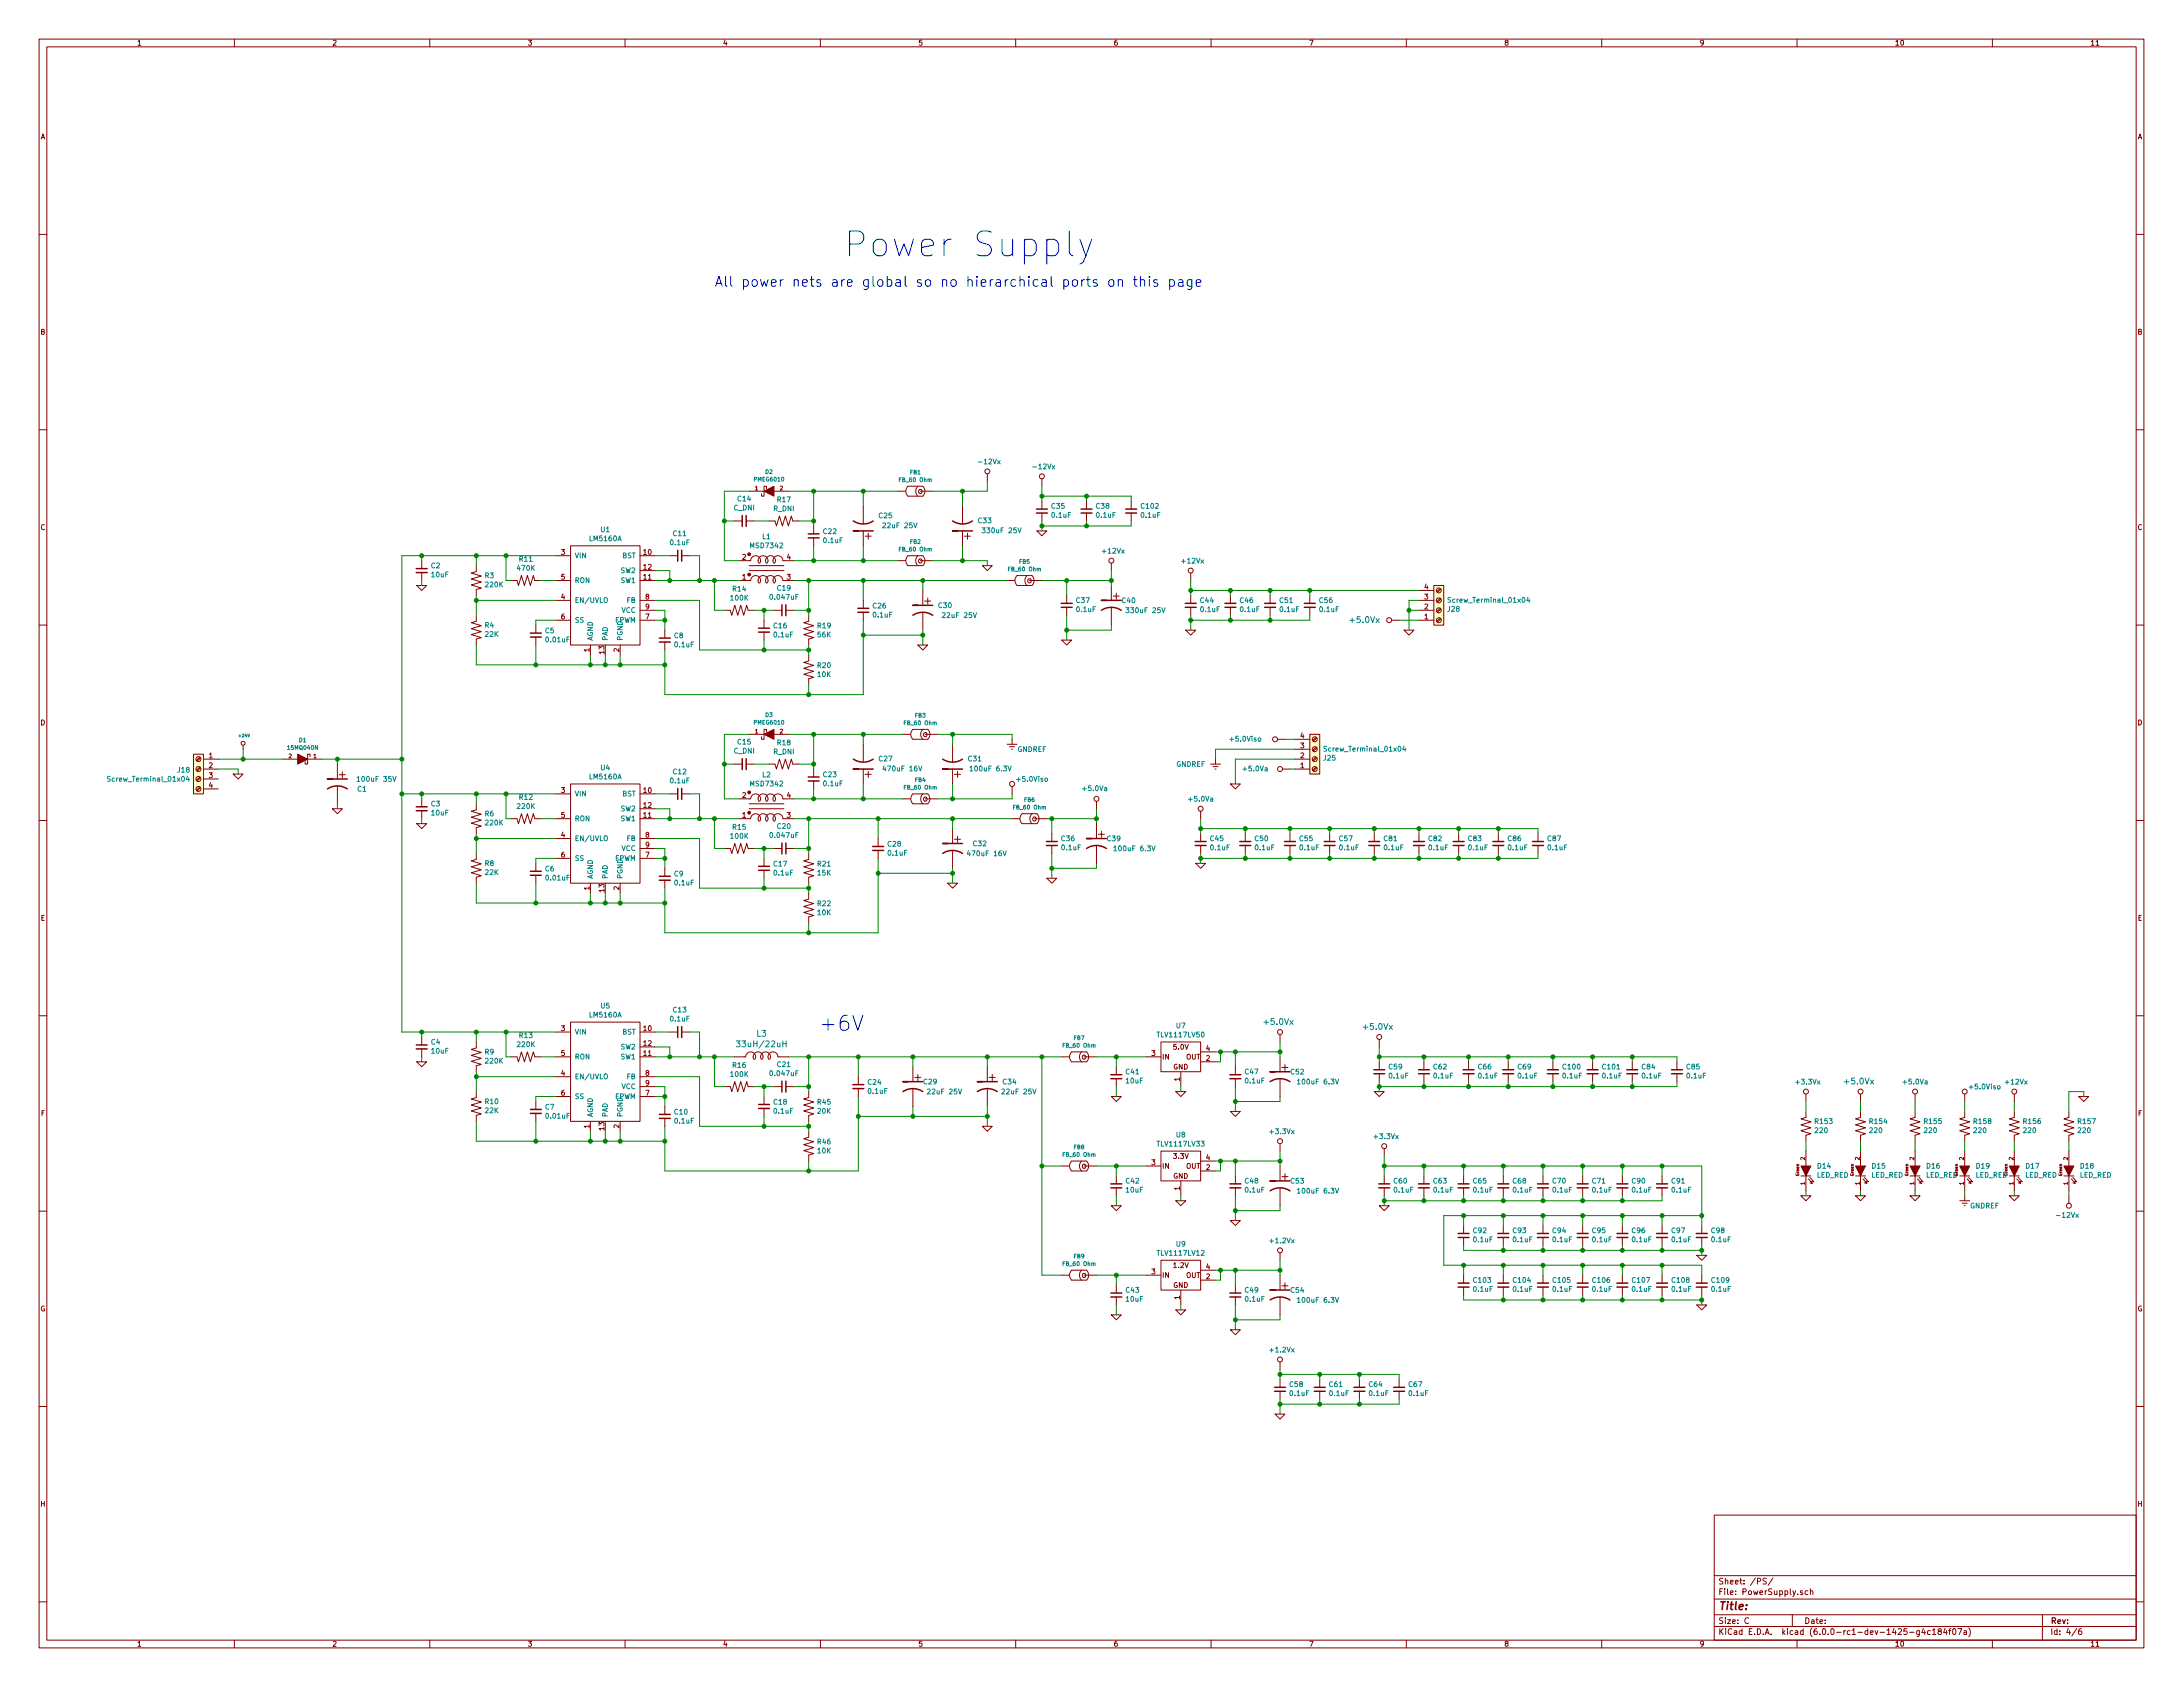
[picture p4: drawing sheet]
<svg xmlns="http://www.w3.org/2000/svg" width="559mm" height="432mm" viewBox="0 0 559 432" stroke-linecap="round" stroke-linejoin="round" font-family="sans-serif">
<defs><g id="words">
<text font-size="8.8" fill="#0000c2" x="215.9" y="65.8">Power Supply</text>
<text font-size="5.3" fill="#0000c2" x="209.5" y="263.9">+6V</text>
<text font-size="3.5" fill="#0000c2" x="182.9" y="73.4">All power nets are global so no hierarchical ports on this page</text>
<g font-size="2.8" fill="#840000">
<text x="221.4" y="138.1">+</text>
<text x="246.8" y="138.1">+</text>
<text x="236.7" y="154.7">+</text>
<text x="284.9" y="153.5">+</text>
<text x="86.8" y="199.2">+</text>
<text x="221.4" y="199.1">+</text>
<text x="244.3" y="199.1">+</text>
<text x="244.3" y="215.7">+</text>
<text x="281.1" y="214.4">+</text>
<text x="328.1" y="274.1">+</text>
<text x="234.1" y="276.7">+</text>
<text x="253.2" y="276.7">+</text>
<text x="328.1" y="302.1">+</text>
<text x="328.1" y="330">+</text>
<text x="439.8" y="412.1">Title:</text>
</g>
<g font-size="2.1" fill="#008484">
<text x="345.8" y="159.4">+5.0Vx</text>
<text x="323.8" y="262.3">+5.0Vx</text>
<text x="349.2" y="263.6">+5.0Vx</text>
<text x="189.5" y="268">33uH/22uH</text>
<text x="193.7" y="265.3">L3</text>
<text x="472.4" y="277.5">+5.0Vx</text>
</g>
<g font-size="2.1" fill="#840000">
<text x="439.8" y="405.5">Sheet: /PS/</text>
<text x="439.8" y="408.2">File: PowerSupply.sch</text>
<text x="439.8" y="418.4">KiCad E.D.A. kicad (6.0.0-rc1-dev-1425-g4c184f07a)</text>
<text x="439.8" y="415.6">Size: C</text>
<text x="461.8" y="415.6">Date:</text>
<text x="524.8" y="415.6">Rev:</text>
<text x="524.8" y="418.4">Id: 4/6</text>
</g>
<g font-size="1.8" fill="#840000">
<text x="35" y="11.6">1</text>
<text x="85" y="11.6">2</text>
<text x="135" y="11.6">3</text>
<text x="185" y="11.6">4</text>
<text x="235" y="11.6">5</text>
<text x="285" y="11.6">6</text>
<text x="335" y="11.6">7</text>
<text x="385" y="11.6">8</text>
<text x="435" y="11.6">9</text>
<text x="485" y="11.6">10</text>
<text x="535" y="11.6">11</text>
<text x="10.4" y="35.6">A</text>
<text x="547.2" y="35.6">A</text>
<text x="10.4" y="85.6">B</text>
<text x="547.2" y="85.6">B</text>
<text x="10.4" y="135.6">C</text>
<text x="547.2" y="135.6">C</text>
<text x="143.7" y="142">3</text>
<text x="164.8" y="142">10</text>
<text x="190" y="143.3">2</text>
<text x="201.4" y="143.3">4</text>
<text x="143.7" y="148.3">5</text>
<text x="164.8" y="148.3">11</text>
<text x="164.8" y="145.8">12</text>
<text x="190" y="148.3">1</text>
<text x="201.4" y="148.3">3</text>
<text x="143.7" y="153.4">4</text>
<text x="165.3" y="153.4">8</text>
<text x="165.3" y="156">9</text>
<text x="364.6" y="156">2</text>
<text x="364.6" y="153.4">3</text>
<text x="364.6" y="150.9">4</text>
<text x="143.7" y="158.5">6</text>
<text x="165.3" y="158.5">7</text>
<text x="364.6" y="158.5">1</text>
<text x="150.9" y="166.9" transform="rotate(-90 150.9 166.9)">1</text>
<text x="154.7" y="167.3" transform="rotate(-90 154.7 167.3)">13</text>
<text x="158.5" y="166.9" transform="rotate(-90 158.5 166.9)">2</text>
<text x="10.4" y="185.6">D</text>
<text x="547.2" y="185.6">D</text>
<text x="332.9" y="191.5">3</text>
<text x="332.9" y="189">4</text>
<text x="53.5" y="194.1">1</text>
<text x="53.5" y="196.6">2</text>
<text x="332.9" y="196.6">1</text>
<text x="332.9" y="194.1">2</text>
<text x="53.5" y="199.1">3</text>
<text x="53.5" y="201.7">4</text>
<text x="143.7" y="202.9">3</text>
<text x="164.8" y="202.9">10</text>
<text x="143.7" y="209.3">5</text>
<text x="164.8" y="209.3">11</text>
<text x="164.8" y="206.8">12</text>
<text x="190" y="209.3">1</text>
<text x="190" y="204.2">2</text>
<text x="201.4" y="209.3">3</text>
<text x="201.4" y="204.2">4</text>
<text x="143.7" y="214.4">4</text>
<text x="165.3" y="214.4">8</text>
<text x="143.7" y="219.5">6</text>
<text x="165.3" y="219.5">7</text>
<text x="165.3" y="216.9">9</text>
<text x="150.9" y="227.8" transform="rotate(-90 150.9 227.8)">1</text>
<text x="158.5" y="227.8" transform="rotate(-90 158.5 227.8)">2</text>
<text x="154.7" y="228.3" transform="rotate(-90 154.7 228.3)">13</text>
<text x="10.4" y="235.6">E</text>
<text x="547.2" y="235.6">E</text>
<text x="143.7" y="263.9">3</text>
<text x="164.8" y="263.9">10</text>
<text x="164.8" y="267.7">12</text>
<text x="300.5" y="268.7">5.0V</text>
<text x="308.8" y="269">4</text>
<text x="143.7" y="275.3">4</text>
<text x="143.7" y="270.3">5</text>
<text x="164.8" y="270.3">11</text>
<text x="165.3" y="275.3">8</text>
<text x="294.8" y="270.3">3</text>
<text x="297.6" y="271.2">IN</text>
<text x="300.3" y="273.7">GND</text>
<text x="303.6" y="271.2">OUT</text>
<text x="308.8" y="271.5">2</text>
<text x="143.7" y="280.4">6</text>
<text x="165.3" y="280.4">7</text>
<text x="165.3" y="277.9">9</text>
<text x="302" y="276.7" transform="rotate(-90 302 276.7)">1</text>
<text x="10.5" y="285.6">F</text>
<text x="547.3" y="285.6">F</text>
<text x="150.9" y="288.8" transform="rotate(-90 150.9 288.8)">1</text>
<text x="154.7" y="289.3" transform="rotate(-90 154.7 289.3)">13</text>
<text x="158.5" y="288.8" transform="rotate(-90 158.5 288.8)">2</text>
<text x="294.8" y="298.2">3</text>
<text x="297.6" y="299.1">IN</text>
<text x="300.5" y="296.6">3.3V</text>
<text x="303.6" y="299.1">OUT</text>
<text x="308.8" y="299.5">2</text>
<text x="308.8" y="296.9">4</text>
<text x="300.3" y="301.7">GND</text>
<text x="302" y="304.6" transform="rotate(-90 302 304.6)">1</text>
<text x="294.8" y="326.1">3</text>
<text x="297.6" y="327.1">IN</text>
<text x="300.3" y="329.6">GND</text>
<text x="300.5" y="324.5">1.2V</text>
<text x="303.6" y="327.1">OUT</text>
<text x="308.8" y="327.4">2</text>
<text x="308.8" y="324.9">4</text>
<text x="10.3" y="335.6">G</text>
<text x="302" y="332.6" transform="rotate(-90 302 332.6)">1</text>
<text x="547.1" y="335.6">G</text>
<text x="10.4" y="385.6">H</text>
<text x="547.2" y="385.6">H</text>
<text x="35" y="421.4">1</text>
<text x="85" y="421.4">2</text>
<text x="135" y="421.4">3</text>
<text x="185" y="421.4">4</text>
<text x="235" y="421.4">5</text>
<text x="285" y="421.4">6</text>
<text x="335" y="421.4">7</text>
<text x="385" y="421.4">8</text>
<text x="435" y="421.4">9</text>
<text x="485" y="421.4">10</text>
<text x="535" y="421.4">11</text>
</g>
<g font-size="1.8" fill="#008484">
<text x="250.8" y="118.8">-12Vx</text>
<text x="264.8" y="120.1">-12Vx</text>
<text x="187.9" y="130.6">C_DNI</text>
<text x="188.9" y="128.3">C14</text>
<text x="198" y="130.8">R_DNI</text>
<text x="199" y="128.5">R17</text>
<text x="269.2" y="130.2">C35</text>
<text x="280.6" y="130.2">C38</text>
<text x="292.2" y="130.2">C102</text>
<text x="153.8" y="136.2">U1</text>
<text x="172.4" y="137.2">C11</text>
<text x="195.2" y="138">L1</text>
<text x="210.8" y="136.7">C22</text>
<text x="225" y="132.6">C25</text>
<text x="226.4" y="135.2">22uF 25V</text>
<text x="250.4" y="133.9">C33</text>
<text x="252" y="136.4">330uF 25V</text>
<text x="269.3" y="132.5">0.1uF</text>
<text x="280.7" y="132.5">0.1uF</text>
<text x="292.2" y="132.5">0.1uF</text>
<text x="133" y="143.8">R11</text>
<text x="147.1" y="142.9">VIN</text>
<text x="151.1" y="138.5">LM5160A</text>
<text x="159.3" y="142.9">BST</text>
<text x="171.7" y="139.5">0.1uF</text>
<text x="192.3" y="140.3">MSD7342</text>
<text x="210.9" y="139">0.1uF</text>
<text x="282.3" y="141.7">+12Vx</text>
<text x="110.4" y="145.4">C2</text>
<text x="110.5" y="147.8">10uF</text>
<text x="124.2" y="148">R3</text>
<text x="132.5" y="146.1">470K</text>
<text x="147.1" y="149.2">RON</text>
<text x="159" y="149.2">SW1</text>
<text x="159" y="146.7">SW2</text>
<text x="302.7" y="144.2">+12Vx</text>
<text x="124.4" y="150.3">220K</text>
<text x="147.1" y="154.3">EN/UVLO</text>
<text x="160.5" y="154.3">FB</text>
<text x="187.1" y="153.7">100K</text>
<text x="187.6" y="151.4">R14</text>
<text x="197.4" y="153.5">0.047uF</text>
<text x="199" y="151.2">C19</text>
<text x="223.5" y="155.7">C26</text>
<text x="240.3" y="155.6">C30</text>
<text x="275.6" y="154.3">C37</text>
<text x="287.3" y="154.4">C40</text>
<text x="307.3" y="154.3">C44</text>
<text x="317.5" y="154.3">C46</text>
<text x="327.6" y="154.3">C51</text>
<text x="337.8" y="154.3">C56</text>
<text x="371.4" y="154.3">Screw_Terminal_01x04</text>
<text x="124.2" y="160.7">R4</text>
<text x="147.1" y="159.4">SS</text>
<text x="157.4" y="159.4">FPWM</text>
<text x="159.1" y="156.8">VCC</text>
<text x="198.1" y="160.8">C16</text>
<text x="209.3" y="160.8">R19</text>
<text x="223.6" y="158">0.1uF</text>
<text x="241.7" y="158.2">22uF 25V</text>
<text x="275.7" y="156.6">0.1uF</text>
<text x="288.8" y="156.9">330uF 25V</text>
<text x="307.4" y="156.6">0.1uF</text>
<text x="317.6" y="156.6">0.1uF</text>
<text x="327.7" y="156.6">0.1uF</text>
<text x="337.9" y="156.6">0.1uF</text>
<text x="370.6" y="156.6">J28</text>
<text x="124.2" y="163">22K</text>
<text x="139.6" y="162.1">C5</text>
<text x="139.9" y="164.4">0.01uF</text>
<text x="151.8" y="164.1" transform="rotate(-90 151.8 164.1)">AGND</text>
<text x="155.6" y="164.1" transform="rotate(-90 155.6 164.1)">PAD</text>
<text x="159.4" y="164.1" transform="rotate(-90 159.4 164.1)">PGND</text>
<text x="172.6" y="163.3">C8</text>
<text x="172.8" y="165.7">0.1uF</text>
<text x="198.2" y="163.1">0.1uF</text>
<text x="209.3" y="163.1">56K</text>
<text x="209.3" y="171">R20</text>
<text x="209.3" y="173.3">10K</text>
<text x="188.9" y="190.6">C15</text>
<text x="199" y="190.8">R18</text>
<text x="315.1" y="189.8">+5.0Viso</text>
<text x="45.5" y="197.7">J18</text>
<text x="153.8" y="197.2">U4</text>
<text x="187.9" y="192.9">C_DNI</text>
<text x="198" y="193.1">R_DNI</text>
<text x="225" y="194.9">C27</text>
<text x="226.6" y="197.4">470uF 16V</text>
<text x="247.9" y="194.9">C31</text>
<text x="248.9" y="197.4">100uF 6.3V</text>
<text x="260.4" y="192.5">GNDREF</text>
<text x="301.1" y="196.3">GNDREF</text>
<text x="318.5" y="197.4">+5.0Va</text>
<text x="338.9" y="194.7">J25</text>
<text x="339.6" y="192.4">Screw_Terminal_01x04</text>
<text x="28.2" y="200.1">Screw_Terminal_01x04</text>
<text x="91.5" y="202.6">C1</text>
<text x="92" y="200.1">100uF 35V</text>
<text x="147.1" y="203.8">VIN</text>
<text x="151.1" y="199.5">LM5160A</text>
<text x="159.3" y="203.8">BST</text>
<text x="171.7" y="200.5">0.1uF</text>
<text x="172.4" y="198.2">C12</text>
<text x="192.3" y="201.3">MSD7342</text>
<text x="195.2" y="199">L2</text>
<text x="210.8" y="198.9">C23</text>
<text x="210.9" y="201.2">0.1uF</text>
<text x="260.6" y="200.1">+5.0Viso</text>
<text x="277.4" y="202.5">+5.0Va</text>
<text x="110.4" y="206.4">C3</text>
<text x="110.5" y="208.7">10uF</text>
<text x="124.2" y="208.9">R6</text>
<text x="132.5" y="207">220K</text>
<text x="133" y="204.7">R12</text>
<text x="159" y="207.6">SW2</text>
<text x="304.5" y="205.2">+5.0Va</text>
<text x="124.4" y="211.3">220K</text>
<text x="147.1" y="215.3">EN/UVLO</text>
<text x="147.1" y="210.2">RON</text>
<text x="159" y="210.2">SW1</text>
<text x="160.5" y="215.3">FB</text>
<text x="187.1" y="214.7">100K</text>
<text x="187.6" y="212.3">R15</text>
<text x="197.4" y="214.5">0.047uF</text>
<text x="199" y="212.1">C20</text>
<text x="271.8" y="215.3">C36</text>
<text x="283.5" y="215.3">C39</text>
<text x="309.9" y="215.3">C45</text>
<text x="321.3" y="215.3">C50</text>
<text x="332.7" y="215.3">C55</text>
<text x="342.9" y="215.3">C57</text>
<text x="354.3" y="215.3">C81</text>
<text x="365.7" y="215.3">C82</text>
<text x="375.9" y="215.3">C83</text>
<text x="386.1" y="215.3">C86</text>
<text x="396.2" y="215.3">C87</text>
<text x="124.2" y="221.6">R8</text>
<text x="147.1" y="220.3">SS</text>
<text x="157.4" y="220.3">FPWM</text>
<text x="159.1" y="217.8">VCC</text>
<text x="198.1" y="221.8">C17</text>
<text x="209.3" y="221.8">R21</text>
<text x="227.3" y="216.7">C28</text>
<text x="227.4" y="219">0.1uF</text>
<text x="248.2" y="219.1">470uF 16V</text>
<text x="249.2" y="216.6">C32</text>
<text x="271.9" y="217.6">0.1uF</text>
<text x="285.7" y="217.9">100uF 6.3V</text>
<text x="310" y="217.6">0.1uF</text>
<text x="321.4" y="217.6">0.1uF</text>
<text x="332.8" y="217.6">0.1uF</text>
<text x="343" y="217.6">0.1uF</text>
<text x="354.4" y="217.6">0.1uF</text>
<text x="365.8" y="217.6">0.1uF</text>
<text x="376" y="217.6">0.1uF</text>
<text x="386.2" y="217.6">0.1uF</text>
<text x="396.3" y="217.6">0.1uF</text>
<text x="124.2" y="224">22K</text>
<text x="139.6" y="223">C6</text>
<text x="139.9" y="225.3">0.01uF</text>
<text x="151.8" y="225" transform="rotate(-90 151.8 225)">AGND</text>
<text x="155.6" y="225" transform="rotate(-90 155.6 225)">PAD</text>
<text x="159.4" y="225" transform="rotate(-90 159.4 225)">PGND</text>
<text x="172.6" y="224.3">C9</text>
<text x="172.8" y="226.6">0.1uF</text>
<text x="198.2" y="224.1">0.1uF</text>
<text x="209.3" y="224.1">15K</text>
<text x="209.3" y="231.9">R22</text>
<text x="209.3" y="234.2">10K</text>
<text x="151.1" y="260.4">LM5160A</text>
<text x="153.8" y="258.1">U5</text>
<text x="171.7" y="261.4">0.1uF</text>
<text x="172.4" y="259.1">C13</text>
<text x="301.1" y="263.2">U7</text>
<text x="110.4" y="267.4">C4</text>
<text x="110.5" y="269.7">10uF</text>
<text x="124.2" y="269.9">R9</text>
<text x="132.5" y="268">220K</text>
<text x="133" y="265.7">R13</text>
<text x="147.1" y="264.8">VIN</text>
<text x="159" y="268.6">SW2</text>
<text x="159.3" y="264.8">BST</text>
<text x="296.5" y="265.5">TLV1117LV50</text>
<text x="124.4" y="272.2">220K</text>
<text x="147.1" y="271.1">RON</text>
<text x="159" y="271.1">SW1</text>
<text x="187.1" y="275.6">100K</text>
<text x="187.6" y="273.3">R16</text>
<text x="197.4" y="275.4">0.047uF</text>
<text x="199" y="273.1">C21</text>
<text x="288.3" y="275">C41</text>
<text x="318.7" y="275">C47</text>
<text x="330.5" y="275">C52</text>
<text x="355.6" y="273.7">C59</text>
<text x="367" y="273.7">C62</text>
<text x="378.4" y="273.7">C66</text>
<text x="388.6" y="273.7">C69</text>
<text x="400.2" y="273.7">C100</text>
<text x="410.3" y="273.7">C101</text>
<text x="420.3" y="273.7">C84</text>
<text x="431.8" y="273.7">C85</text>
<text x="147.1" y="276.2">EN/UVLO</text>
<text x="147.1" y="281.3">SS</text>
<text x="157.4" y="281.3">FPWM</text>
<text x="159.1" y="278.8">VCC</text>
<text x="160.5" y="276.2">FB</text>
<text x="222.2" y="277.6">C24</text>
<text x="222.3" y="280">0.1uF</text>
<text x="236.5" y="277.5">C29</text>
<text x="237.8" y="280.1">22uF 25V</text>
<text x="256.8" y="277.5">C34</text>
<text x="256.9" y="280.1">22uF 25V</text>
<text x="288.3" y="277.3">10uF</text>
<text x="318.8" y="277.3">0.1uF</text>
<text x="332.7" y="277.5">100uF 6.3V</text>
<text x="355.7" y="276">0.1uF</text>
<text x="367.1" y="276">0.1uF</text>
<text x="378.5" y="276">0.1uF</text>
<text x="388.7" y="276">0.1uF</text>
<text x="400.1" y="276">0.1uF</text>
<text x="410.3" y="276">0.1uF</text>
<text x="420.4" y="276">0.1uF</text>
<text x="431.9" y="276">0.1uF</text>
<text x="459.9" y="277.6">+3.3Vx</text>
<text x="487.4" y="277.5">+5.0Va</text>
<text x="504.4" y="278.8">+5.0Viso</text>
<text x="513.5" y="277.6">+12Vx</text>
<text x="124.2" y="282.6">R10</text>
<text x="124.2" y="284.9">22K</text>
<text x="139.6" y="284">C7</text>
<text x="139.9" y="286.3">0.01uF</text>
<text x="151.8" y="286" transform="rotate(-90 151.8 286)">AGND</text>
<text x="155.6" y="286" transform="rotate(-90 155.6 286)">PAD</text>
<text x="159.4" y="286" transform="rotate(-90 159.4 286)">PGND</text>
<text x="172.7" y="285.3">C10</text>
<text x="172.8" y="287.6">0.1uF</text>
<text x="198.1" y="282.7">C18</text>
<text x="198.2" y="285">0.1uF</text>
<text x="209.3" y="282.7">R45</text>
<text x="209.3" y="285">20K</text>
<text x="464.7" y="287.7">R153</text>
<text x="478.7" y="287.7">R154</text>
<text x="492.7" y="287.7">R155</text>
<text x="505.4" y="287.7">R158</text>
<text x="518.1" y="287.7">R156</text>
<text x="532" y="287.7">R157</text>
<text x="209.3" y="292.9">R46</text>
<text x="296.5" y="293.4">TLV1117LV33</text>
<text x="301.1" y="291.1">U8</text>
<text x="325.3" y="290.3">+3.3Vx</text>
<text x="351.9" y="291.5">+3.3Vx</text>
<text x="464.7" y="290">220</text>
<text x="478.7" y="290">220</text>
<text x="492.7" y="290">220</text>
<text x="505.4" y="290">220</text>
<text x="518.1" y="290">220</text>
<text x="532" y="290">220</text>
<text x="209.3" y="295.2">10K</text>
<text x="465.3" y="299.1">D14</text>
<text x="479.3" y="299.1">D15</text>
<text x="493.2" y="299.1">D16</text>
<text x="505.9" y="299.1">D19</text>
<text x="518.6" y="299.1">D17</text>
<text x="532.6" y="299.1">D18</text>
<text x="288.3" y="302.9">C42</text>
<text x="288.3" y="305.2">10uF</text>
<text x="318.7" y="302.9">C48</text>
<text x="318.8" y="305.2">0.1uF</text>
<text x="330.5" y="302.9">C53</text>
<text x="332.7" y="305.5">100uF 6.3V</text>
<text x="356.8" y="302.9">C60</text>
<text x="356.9" y="305.2">0.1uF</text>
<text x="367" y="302.9">C63</text>
<text x="367.1" y="305.2">0.1uF</text>
<text x="377.2" y="302.9">C65</text>
<text x="377.3" y="305.2">0.1uF</text>
<text x="387.3" y="302.9">C68</text>
<text x="387.4" y="305.2">0.1uF</text>
<text x="397.5" y="302.9">C70</text>
<text x="397.6" y="305.2">0.1uF</text>
<text x="407.6" y="302.9">C71</text>
<text x="407.7" y="305.2">0.1uF</text>
<text x="417.8" y="302.9">C90</text>
<text x="417.9" y="305.2">0.1uF</text>
<text x="428" y="302.9">C91</text>
<text x="428.1" y="305.2">0.1uF</text>
<text x="465" y="301.4">LED_RED</text>
<text x="479" y="301.4">LED_RED</text>
<text x="493" y="301.4">LED_RED</text>
<text x="505.7" y="301.4">LED_RED</text>
<text x="518.4" y="301.4">LED_RED</text>
<text x="532.3" y="301.4">LED_RED</text>
<text x="504.3" y="309.3">GNDREF</text>
<text x="526.8" y="311.7">-12Vx</text>
<text x="377.2" y="315.6">C92</text>
<text x="377.3" y="317.9">0.1uF</text>
<text x="387.3" y="315.6">C93</text>
<text x="387.4" y="317.9">0.1uF</text>
<text x="397.5" y="315.6">C94</text>
<text x="397.6" y="317.9">0.1uF</text>
<text x="407.6" y="315.6">C95</text>
<text x="407.7" y="317.9">0.1uF</text>
<text x="417.8" y="315.6">C96</text>
<text x="417.9" y="317.9">0.1uF</text>
<text x="428" y="315.6">C97</text>
<text x="428.1" y="317.9">0.1uF</text>
<text x="438.1" y="315.6">C98</text>
<text x="438.2" y="317.9">0.1uF</text>
<text x="296.5" y="321.4">TLV1117LV12</text>
<text x="301.1" y="319.1">U9</text>
<text x="325.3" y="318.2">+1.2Vx</text>
<text x="377.3" y="328.3">C103</text>
<text x="387.5" y="328.3">C104</text>
<text x="397.6" y="328.3">C105</text>
<text x="407.8" y="328.3">C106</text>
<text x="417.9" y="328.3">C107</text>
<text x="428.1" y="328.3">C108</text>
<text x="438.3" y="328.3">C109</text>
<text x="288.3" y="330.9">C43</text>
<text x="288.3" y="333.2">10uF</text>
<text x="318.7" y="330.9">C49</text>
<text x="318.8" y="333.2">0.1uF</text>
<text x="330.5" y="330.9">C54</text>
<text x="332.7" y="333.4">100uF 6.3V</text>
<text x="377.3" y="330.6">0.1uF</text>
<text x="387.4" y="330.6">0.1uF</text>
<text x="397.6" y="330.6">0.1uF</text>
<text x="407.7" y="330.6">0.1uF</text>
<text x="417.9" y="330.6">0.1uF</text>
<text x="428.1" y="330.6">0.1uF</text>
<text x="438.2" y="330.6">0.1uF</text>
<text x="325.3" y="346.2">+1.2Vx</text>
<text x="330.2" y="355">C58</text>
<text x="330.3" y="357.3">0.1uF</text>
<text x="340.3" y="355">C61</text>
<text x="340.4" y="357.3">0.1uF</text>
<text x="350.5" y="355">C64</text>
<text x="350.6" y="357.3">0.1uF</text>
<text x="360.7" y="355">C67</text>
<text x="360.8" y="357.3">0.1uF</text>
</g>
<g font-size="1.4" fill="#008484">
<text x="193.2" y="123.2">PMEG6010</text>
<text x="196" y="121.3">D2</text>
<text x="230.4" y="123.3">FB_60 Ohm</text>
<text x="233" y="121.4">FB1</text>
<text x="230.4" y="141.1">FB_60 Ohm</text>
<text x="233" y="139.2">FB2</text>
<text x="258.3" y="146.2">FB_60 Ohm</text>
<text x="260.9" y="144.3">FB5</text>
<text x="193.2" y="185.4">PMEG6010</text>
<text x="196" y="183.5">D3</text>
<text x="231.6" y="185.6">FB_60 Ohm</text>
<text x="234.3" y="183.6">FB3</text>
<text x="73.9" y="191.9">15MQ040N</text>
<text x="76.6" y="190">D1</text>
<text x="231.6" y="202.1">FB_60 Ohm</text>
<text x="234.3" y="200.2">FB4</text>
<text x="259.6" y="207.2">FB_60 Ohm</text>
<text x="262.2" y="205.2">FB6</text>
<text x="272.3" y="268.1">FB_60 Ohm</text>
<text x="274.9" y="266.2">FB7</text>
<text x="272.3" y="296.1">FB_60 Ohm</text>
<text x="274.9" y="294.1">FB8</text>
<text x="274.9" y="322.1">FB9</text>
<text x="272.3" y="324">FB_60 Ohm</text>
</g>
<g font-size="1.4" fill="#840000">
<text x="193.3" y="125.5">1</text>
<text x="199.6" y="125.5">2</text>
<text x="193.3" y="187.7">1</text>
<text x="199.6" y="187.7">2</text>
<text x="73.9" y="194.1">2</text>
<text x="80.3" y="194.1">1</text>
<text x="462" y="296.9" transform="rotate(-90 462 296.9)">2</text>
<text x="476" y="296.9" transform="rotate(-90 476 296.9)">2</text>
<text x="490" y="296.9" transform="rotate(-90 490 296.9)">2</text>
<text x="502.7" y="296.9" transform="rotate(-90 502.7 296.9)">2</text>
<text x="515.4" y="296.9" transform="rotate(-90 515.4 296.9)">2</text>
<text x="529.3" y="296.9" transform="rotate(-90 529.3 296.9)">2</text>
<text x="462" y="303.3" transform="rotate(-90 462 303.3)">1</text>
<text x="476" y="303.3" transform="rotate(-90 476 303.3)">1</text>
<text x="490" y="303.3" transform="rotate(-90 490 303.3)">1</text>
<text x="502.7" y="303.3" transform="rotate(-90 502.7 303.3)">1</text>
<text x="515.4" y="303.3" transform="rotate(-90 515.4 303.3)">1</text>
<text x="529.3" y="303.3" transform="rotate(-90 529.3 303.3)">1</text>
</g>
<text font-size="1.1" fill="#008484" x="61.2" y="188.7">+24V</text>
<g font-size="1.1" fill="#840000">
<text x="460.5" y="301" transform="rotate(-90 460.5 301)">Green</text>
<text x="474.5" y="301" transform="rotate(-90 474.5 301)">Green</text>
<text x="488.5" y="301" transform="rotate(-90 488.5 301)">Green</text>
<text x="501.2" y="301" transform="rotate(-90 501.2 301)">Green</text>
<text x="513.9" y="301" transform="rotate(-90 513.9 301)">Green</text>
<text x="527.8" y="301" transform="rotate(-90 527.8 301)">Green</text>
</g>
</g></defs>
<g fill="none" stroke="#840000" stroke-width=".26">
<path d="M10 10h538.8v411.8h-538.8zM12 12h534.8v407.8h-534.8zM60 10v2M110 10v2M160 10v2M210 10v2M260 10v2M310 10v2M360 10v2M410 10v2M460 10v2M510 10v2"/>
<path d="M536.5 11.6h.8M10 60h2M546.8 60h2M10 110h2M546.8 110h2M146 139.7h17.8v25.4h-17.8zM188 133.4h2M191 133.4h2M191.8 125.7h3.8M196.2 125.1v-.6h-.6v2.5h-.7v-.6M196.8 133.4h1.6l.4 1.2 .7-2.5 .8 2.5 .7-2.5 .8 2.5 .8-2.5 .3 1.3h1.6M198.1 125.7h3.8"/>
<path d="M208.3 134.6v2.1M208.3 137.7v2M221 129.5v4.6M221 135.9v3.8M229.9 125.7h1.9M232.4 124.5h3.8a1.78 1.78 0 0 1 0 2.5h-3.8a1.78 1.78 0 0 1 0-2.5zM234.9 124.5a1.78 1.78 0 0 0 0 2.5M235.6 125.7h3.2M246.4 129.5v4.6M246.4 135.9v3.8M252.7 121.3v1.9M265.4 135.9h2.6l-1.3 1.3z"/>
<path d="M266.7 122.6v1.9M266.7 128.3v2M266.7 131.3v2.1M278.1 128.3v2M278.1 131.3v2.1M289.6 128.3v2M289.6 131.3v2.1M10 160h2M106.7 149.9h2.5l-1.3 1.2zM107.9 143.5v2M107.9 146.6v2M121.9 144.8v1.5l-1.3 .4 2.6 .7-2.6 .8 2.6 .8-2.6 .7 2.6 .8-1.3 .4v1.5"/>
<path d="M121.9 157.5v1.5l-1.3 .4 2.6 .7-2.6 .8 2.6 .8-2.6 .7 2.6 .8-1.3 .4v1.5M130.8 148.6h1.5l.4 1.3 .8-2.6 .7 2.6 .8-2.6 .8 2.6 .7-2.6 .4 1.3h1.5M142.2 142.2h3.8M142.2 148.6h3.8M142.2 153.7h3.8M142.2 158.8h3.8M163.8 142.2h3.8M163.8 148.6h3.8M163.8 146.1h3.8M163.8 153.7h3.8M163.8 158.8h3.8M163.8 156.2h3.8"/>
<path d="M171.4 142.2h2.1M174.5 142.2h2M185.4 156.2h1.5l.4 1.3 .8-2.6 .7 2.6 .8-2.6 .8 2.6 .7-2.6 .4 1.3h1.5M189.2 148.6h3a1.24 1.24 0 0 1 1.5-1.2 1.24 1.24 0 0 1 .7 1.8M189.2 143.5h3a1.24 1.24 0 0 1 1.5-1.2 1.24 1.24 0 0 1 .7 1.8M191.8 146.1h8.9M191.8 144.8h8.9M194.3 149.2l-.2-.2a1.24 1.24 0 0 1 1.3-1.7 1.24 1.24 0 0 1 .9 1.9M194.3 144.1l-.2-.2a1.24 1.24 0 0 1 1.3-1.7 1.24 1.24 0 0 1 .9 1.9M195.6 158.8v2M196.2 149.2l-.2-.2a1.24 1.24 0 0 1 1.3-1.7 1.24 1.24 0 0 1 .9 1.9M196.2 144.1l-.2-.2a1.24 1.24 0 0 1 1.3-1.7 1.24 1.24 0 0 1 .9 1.9"/>
<path d="M198.1 156.2h2.1M201.2 156.2h2M203.2 148.6h-2.8a1.24 1.24 0 0 0-1.6-1.2 1.24 1.24 0 0 0-.7 1.8M203.2 143.5h-2.8a1.24 1.24 0 0 0-1.6-1.2 1.24 1.24 0 0 0-.7 1.8M207 157.5v1.5l-1.3 .4 2.6 .7-2.6 .8 2.6 .8-2.6 .7 2.6 .8-1.3 .4v1.5M221 153.7v2M221 156.7v2.1M229.9 143.5h1.9M232.3 142.3l3.9-.1a1.78 1.78 0 0 1 0 2.6h-3.8a1.77 1.77 0 0 1-.1-2.5zM234.9 142.2a1.78 1.78 0 0 0 0 2.6M235.6 143.5h3.2M236.2 151.1v3.8"/>
<path d="M236.2 156.7v4.6M251.5 144.8h2.5l-1.3 1.3zM257.8 148.6h1.9M260.2 147.4l4-.1a1.78 1.78 0 0 1 0 2.6h-3.9a1.77 1.77 0 0 1-.1-2.5zM262.9 147.3a1.78 1.78 0 0 0 0 2.6M263.5 148.6h3.2M273 152.4v2M273 155.4v2.1M284.5 144.1v2M284.5 149.9v3.8M284.5 155.4v4.6M304.8 146.7v1.9"/>
<path d="M304.8 152.4v2M304.8 155.4v2.1M315 152.4v2M315 155.4v2.1M325.1 152.4v2M325.1 155.4v2.1M335.3 152.4v2M335.3 155.4v2.1M356.2 158.8h1.9M363.2 153.7h3.8M363.2 158.8h3.8M363.2 156.2h3.8"/>
<path d="M363.2 151.1h3.8M367 149.9h2.6v10.1h-2.6zM368.6 150.6l-.8 .9M368.6 153.2l-.8 .8M368.6 155.7l-.8 .8M368.6 158.2l-.8 .9M368.8 150.8l-.9 .8M368.8 153.3l-.9 .9M368.8 155.9l-.9 .8M368.8 158.4l-.9 .9M546.8 160h2M137.2 160v2.1"/>
<path d="M137.2 163.1v2M151.1 165.1v2.5M158.7 165.1v2.5M170.2 161.3v2M170.2 164.3v2.1M195.6 161.8v2M207 167.6v1.6l-1.3 .3 2.6 .8-2.6 .8 2.6 .7-2.6 .8 2.6 .8-1.3 .3v1.6M234.9 165.1h2.6l-1.3 1.3zM271.8 163.8h2.5l-1.3 1.3zM303.5 161.3h2.6l-1.3 1.3zM359.4 161.3h2.5l-1.2 1.3zM49.5 193h2.6v10.2h-2.6z"/>
<path d="M51.2 198.9l-.9 .8M51.2 196.3l-.9 .9M51.2 193.8l-.9 .8M51.3 199.1l-.8 .8M51.3 196.5l-.8 .9M51.3 194l-.8 .8M52.1 194.3h3.8M52.1 196.9h3.8M52.1 199.4h3.8M59.7 198.1h2.5l-1.2 1.3zM62.2 190.8v1M72.4 194.3h3.8"/>
<path d="M78.7 194.3h3.8M79.4 193.7v-.7h-.7v2.6h-.6v-.7M86.4 195.6v3.8M188 195.6h2M191 195.6h2M191.8 188h3.8M196.2 187.3v-.6h-.6v2.5h-.7v-.6M196.8 195.6h1.6l.4 1.3 .7-2.6 .8 2.6 .7-2.6 .8 2.6 .8-2.6 .3 1.3h1.6M198.1 188h3.8M208.3 196.9v2M208.3 199.9v2M221 190.5v4.6"/>
<path d="M221 196.9v3.8M231.1 188h1.9M233.6 186.8l3.9-.1a1.78 1.78 0 0 1 0 2.5h-3.8a1.77 1.77 0 0 1-.1-2.4zM236.2 186.7a1.78 1.78 0 0 0 0 2.5M236.9 188h3.1M243.8 190.5v4.6M243.8 196.9v3.8M257.8 190.5h2.5M258.4 191.1h1.3M259 191.8h.2M259.1 189.2v1.3M309.9 195.6h2.5"/>
<path d="M310.5 196.2h1.3M311 196.9h.3M311.1 194.3v1.3M327 189.2h1.9M328.3 196.9h1.9M331.5 189.2h3.8M331.5 194.3h3.8M331.5 191.8h3.8M331.5 196.9h3.8M335.3 188h2.5v10.1h-2.5zM336.9 188.7l-.9 .9M336.9 191.3l-.9 .8"/>
<path d="M336.9 193.8l-.9 .8M336.9 196.3l-.9 .9M337.1 188.9l-.9 .8M337.1 191.4l-.9 .9M337.1 194l-.9 .8M337.1 196.5l-.9 .9M10 210h2M51.2 201.4l-.9 .9M51.3 201.6l-.8 .8M52.1 201.9h3.8M85.1 207h2.5l-1.2 1.3zM86.4 201.2v4.5"/>
<path d="M106.7 210.8h2.5l-1.3 1.3zM107.9 204.5v2M107.9 207.5v2.1M121.9 205.7v1.6l-1.3 .3 2.6 .8-2.6 .8 2.6 .7-2.6 .8 2.6 .8-1.3 .3v1.6M121.9 218.4v1.6l-1.3 .3 2.6 .8-2.6 .8 2.6 .7-2.6 .8 2.6 .8-1.3 .3v1.6M130.8 209.6h1.5l.4 1.2 .8-2.5 .7 2.5 .8-2.5 .8 2.5 .7-2.5 .4 1.3h1.5M142.2 203.2h3.8M142.2 209.6h3.8M142.2 214.6h3.8M142.2 219.7h3.8M146 200.7h17.8v25.4h-17.8zM163.8 203.2h3.8"/>
<path d="M163.8 209.6h3.8M163.8 207h3.8M163.8 214.6h3.8M163.8 219.7h3.8M163.8 217.2h3.8M171.4 203.2h2.1M174.5 203.2h2M185.4 217.2h1.5l.4 1.2 .8-2.5 .7 2.5 .8-2.5 .8 2.5 .7-2.5 .4 1.3h1.5M189.2 209.6h3a1.24 1.24 0 0 1 1.5-1.3 1.24 1.24 0 0 1 .7 1.9M189.2 204.5h3a1.24 1.24 0 0 1 1.5-1.3 1.24 1.24 0 0 1 .7 1.9M191.8 207h8.9M191.8 205.7h8.9"/>
<path d="M194.3 210.2l-.2-.2a1.24 1.24 0 0 1 1.3-1.7 1.24 1.24 0 0 1 .9 1.9M194.3 205.1l-.2-.2a1.24 1.24 0 0 1 1.3-1.7 1.24 1.24 0 0 1 .9 1.9M195.6 219.7v2M196.2 210.2l-.2-.2a1.24 1.24 0 0 1 1.3-1.7 1.24 1.24 0 0 1 .9 1.9M196.2 205.1l-.2-.2a1.24 1.24 0 0 1 1.3-1.7 1.24 1.24 0 0 1 .9 1.9M198.1 217.2h2.1M201.2 217.2h2M203.2 209.6h-2.8a1.24 1.24 0 0 0-1.6-1.3 1.24 1.24 0 0 0-.7 1.9M203.2 204.5h-2.8a1.24 1.24 0 0 0-1.6-1.3 1.24 1.24 0 0 0-.7 1.9M207 218.4v1.6l-1.3 .3 2.6 .8-2.6 .8 2.6 .7-2.6 .8 2.6 .8-1.3 .3v1.6M224.8 214.6v2.1M224.8 217.7v2"/>
<path d="M231.1 204.5h1.9M233.6 203.3l3.9-.1a1.78 1.78 0 0 1 0 2.5h-3.8a1.77 1.77 0 0 1-.1-2.4zM236.2 203.2a1.78 1.78 0 0 0 0 2.5M236.9 204.5h3.1M243.8 212.1v3.8M243.8 217.7v4.6M259.1 209.6h1.9M259.1 201.3v1.9M261.5 208.4l3.9-.1a1.78 1.78 0 0 1 0 2.5h-3.8a1.77 1.77 0 0 1-.1-2.4zM264.2 208.3a1.78 1.78 0 0 0 0 2.5M264.8 209.6h3.2M269.2 213.4v2"/>
<path d="M269.2 216.4v2M280.7 205.1v1.9M280.7 210.8v3.8M280.7 216.4v4.6M307.3 207.6v2M307.3 213.4v2M307.3 216.4v2M315 200.7h2.5l-1.3 1.2zM318.8 213.4v2M318.8 216.4v2M330.2 213.4v2M330.2 216.4v2"/>
<path d="M340.4 213.4v2M340.4 216.4v2M351.8 213.4v2M351.8 216.4v2M363.2 213.4v2M363.2 216.4v2M373.4 213.4v2M373.4 216.4v2M383.5 213.4v2M383.5 216.4v2M393.7 213.4v2M393.7 216.4v2"/>
<path d="M546.8 210h2M137.2 221v2M137.2 224v2.1M151.1 226.1v2.5M158.7 226.1v2.5M170.2 222.3v2M170.2 225.3v2M195.6 222.8v2M207 228.6v1.5l-1.3 .4 2.6 .8-2.6 .7 2.6 .8-2.6 .8 2.6 .7-1.3 .4v1.5M242.6 226.1h2.5l-1.3 1.2zM268 224.8h2.5l-1.3 1.3zM306.1 221h2.5l-1.3 1.3z"/>
<path d="M10 260h2M546.8 260h2M106.7 271.8h2.5l-1.3 1.3zM107.9 265.4v2.1M107.9 268.5v2M121.9 266.7v1.5l-1.3 .4 2.6 .8-2.6 .7 2.6 .8-2.6 .8 2.6 .7-1.3 .4v1.5M121.9 279.4v1.5l-1.3 .4 2.6 .8-2.6 .7 2.6 .8-2.6 .8 2.6 .7-1.3 .4v1.5M130.8 270.5h1.5l.4 1.3 .8-2.6 .7 2.6 .8-2.6 .8 2.6 .7-2.6 .4 1.3h1.5M142.2 264.2h3.8M142.2 270.5h3.8M142.2 275.6h3.8M146 261.6h17.8v25.4h-17.8z"/>
<path d="M163.8 264.2h3.8M163.8 270.5h3.8M163.8 268h3.8M163.8 275.6h3.8M163.8 278.1h3.8M171.4 264.2h2.1M174.5 264.2h2M185.4 278.1h1.5l.4 1.3 .8-2.5 .7 2.5 .8-2.5 .8 2.5 .7-2.5 .4 1.2h1.5M188 270.5h2.9a1.24 1.24 0 0 1 1.6-1.2 1.24 1.24 0 0 1 .7 1.8M193 271.1l-.1-.2a1.24 1.24 0 0 1 1.3-1.7 1.24 1.24 0 0 1 .9 1.9M194.9 271.1l-.1-.2a1.24 1.24 0 0 1 1.3-1.7 1.24 1.24 0 0 1 .9 1.9M198.1 278.1h2.1"/>
<path d="M201.2 278.1h2M201.9 270.5h-2.8a1.24 1.24 0 0 0-1.5-1.2 1.24 1.24 0 0 0-.8 1.8M207 279.4v1.5l-1.3 .4 2.6 .8-2.6 .7 2.6 .8-2.6 .8 2.6 .7-1.3 .4v1.5M219.7 275.6v2M219.7 278.6v2.1M233.7 273.1v3.8M233.7 278.6v4.6M252.7 273.1v3.8M252.7 278.6v4.6M271.8 270.5h1.9M274.2 269.3l3.9-.1a1.78 1.78 0 0 1 0 2.6h-3.8a1.77 1.77 0 0 1-.1-2.5zM276.9 269.2a1.78 1.78 0 0 0 0 2.6"/>
<path d="M277.5 270.5h3.2M285.7 273.1v2M285.7 276.1v2M293.4 270.5h3.8M297.2 266.7h10.1v7.6h-10.1zM301 279.4h2.5l-1.2 1.3zM302.3 274.3v3.8M307.3 269.2h3.8M307.3 271.8h3.8M316.2 273.1v2M316.2 276.1v2M327.7 264.8v1.9"/>
<path d="M327.7 270.5v3.8M327.7 276.1v4.6M351.8 279.4h2.5l-1.2 1.3zM353.1 266.1v1.9M353.1 271.8v2M353.1 274.8v2.1M364.5 271.8v2M364.5 274.8v2.1M375.9 271.8v2M375.9 274.8v2.1M386.1 271.8v2M386.1 274.8v2.1"/>
<path d="M397.5 271.8v2M397.5 274.8v2.1M407.7 271.8v2M407.7 274.8v2.1M417.8 271.8v2M417.8 274.8v2.1M429.3 271.8v2M429.3 274.8v2.1M137.2 281.9v2.1M137.2 285v2M142.2 280.7h3.8M151.1 287v2.6"/>
<path d="M158.7 287v2.6M163.8 280.7h3.8M170.2 283.2v2M170.2 286.3v2M195.6 280.7v2M195.6 283.7v2.1M207 289.6v1.5l-1.3 .4 2.6 .7-2.6 .8 2.6 .8-2.6 .7 2.6 .8-1.3 .4v1.5M251.5 288.3h2.5l-1.3 1.3zM271.8 298.5h1.9M274.2 297.3l3.9-.1a1.78 1.78 0 0 1 0 2.5h-3.8a1.77 1.77 0 0 1-.1-2.4zM276.9 297.2a1.78 1.78 0 0 0 0 2.5M277.5 298.5h3.2"/>
<path d="M284.5 280.7h2.5l-1.3 1.2zM293.4 298.5h3.8M297.2 294.6h10.1v7.7h-10.1zM307.3 299.7h3.8M307.3 297.2h3.8M315 284.5h2.5l-1.3 1.3zM327.7 292.7v1.9M327.7 298.5v3.8M354.3 294v1.9M462.3 284.5v1.5l-1.3 .4 2.5 .7-2.5 .8 2.5 .8-2.5 .7 2.5 .8-1.2 .4v1.5M462.3 280v1.9M462.3 294.6v3.9"/>
<path d="M476.2 284.5v1.5l-1.2 .4 2.5 .7-2.5 .8 2.5 .8-2.5 .7 2.5 .8-1.3 .4v1.5M476.2 280v1.9M476.2 294.6v3.9M490.2 284.5v1.5l-1.3 .4 2.6 .7-2.6 .8 2.6 .8-2.6 .7 2.6 .8-1.3 .4v1.5M490.2 280v1.9M490.2 294.6v3.9M502.9 284.5v1.5l-1.3 .4 2.6 .7-2.6 .8 2.6 .8-2.6 .7 2.6 .8-1.3 .4v1.5M502.9 280v1.9M502.9 294.6v3.9M515.6 284.5v1.5l-1.3 .4 2.6 .7-2.6 .8 2.6 .8-2.6 .7 2.6 .8-1.3 .4v1.5M515.6 280v1.9M515.6 294.6v3.9"/>
<path d="M529.6 284.5v1.5l-1.3 .4 2.6 .7-2.6 .8 2.6 .8-2.6 .7 2.6 .8-1.3 .4v1.5M529.6 294.6v3.9M532.1 280.7h2.6l-1.3 1.2zM10 310h2M284.5 308.6h2.5l-1.3 1.3zM285.7 301v2M285.7 304v2.1M301 307.3h2.5l-1.2 1.3zM302.3 302.3v3.8M315 312.4h2.5l-1.3 1.3zM316.2 301v2M316.2 304v2.1"/>
<path d="M327.7 304v4.6M353.1 308.6h2.5l-1.3 1.3zM354.3 301v2M354.3 304v2.1M364.5 301v2M364.5 304v2.1M374.6 301v2M374.6 304v2.1M374.6 313.7v2M374.6 316.7v2.1M384.8 301v2M384.8 304v2.1"/>
<path d="M384.8 313.7v2M384.8 316.7v2.1M395 301v2M395 304v2.1M395 313.7v2M395 316.7v2.1M405.1 301v2M405.1 304v2.1M405.1 313.7v2M405.1 316.7v2.1M415.3 301v2M415.3 304v2.1"/>
<path d="M415.3 313.7v2M415.3 316.7v2.1M425.4 301v2M425.4 304v2.1M425.4 313.7v2M425.4 316.7v2.1M435.6 313.7v2M435.6 316.7v2.1M461 306.1h2.5l-1.2 1.2zM461 301h2.5M462.3 301v3.8M462.9 301.8l1 1.1-.6-.1"/>
<path d="M463.3 301.4l1 1.1-.6-.1M475 306.1h2.5l-1.3 1.2zM475 301h2.5M476.2 301v3.8M476.9 301.8l1 1.1-.6-.1M477.3 301.4l1 1.1-.7-.1M488.9 306.1h2.6l-1.3 1.2zM488.9 301h2.6M490.2 301v3.8M490.9 301.8l1 1.1-.7-.1M491.2 301.4l1.1 1.1-.7-.1M501.6 301h2.6"/>
<path d="M501.6 307.3h2.6M502.3 308h1.3M502.8 308.6h.2M502.9 301v3.8M502.9 306.1v1.2M503.6 301.8l1 1.1-.7-.1M503.9 301.4l1.1 1.1-.7-.1M514.3 306.1h2.6l-1.3 1.2zM514.3 301h2.6M515.6 301v3.8M516.3 301.8l1 1.1-.7-.1M516.6 301.4l1.1 1.1-.7-.1"/>
<path d="M528.3 301h2.6M529.6 301v3.8M529.6 306.1v1.9M530.2 301.8l1 1.1-.6-.1M530.6 301.4l1 1.1-.6-.1M546.8 310h2M271.8 326.4h1.9M274.2 325.2l3.9-.1a1.78 1.78 0 0 1 0 2.6h-3.8a1.77 1.77 0 0 1-.1-2.5zM276.9 325.1a1.78 1.78 0 0 0 0 2.6M277.5 326.4h3.2M284.5 336.6h2.5l-1.3 1.2zM285.7 328.9v2.1"/>
<path d="M285.7 332v2M293.4 326.4h3.8M297.2 322.6h10.1v7.6h-10.1zM301 335.3h2.5l-1.2 1.3zM302.3 330.2v3.8M307.3 327.7h3.8M307.3 325.1h3.8M316.2 328.9v2.1M316.2 332v2M327.7 320.7v1.9M327.7 326.4v3.8M327.7 332v4.6"/>
<path d="M374.6 326.4v2M374.6 329.4v2.1M384.8 326.4v2M384.8 329.4v2.1M395 326.4v2M395 329.4v2.1M405.1 326.4v2M405.1 329.4v2.1M415.3 326.4v2M415.3 329.4v2.1M425.4 326.4v2M425.4 329.4v2.1"/>
<path d="M434.3 321.3h2.6l-1.3 1.3zM434.3 334h2.6l-1.3 1.3zM435.6 326.4v2M435.6 329.4v2.1M10 360h2M315 340.4h2.5l-1.3 1.2zM327.7 348.6v1.9M327.7 353.1v2M327.7 356.1v2M337.8 353.1v2M337.8 356.1v2M348 353.1v2"/>
<path d="M348 356.1v2M358.1 353.1v2M358.1 356.1v2M546.8 360h2M326.4 362h2.5l-1.2 1.2zM438.8 387.8h108v32h-108zM10 410h2M60 419.8v2M110 419.8v2M160 419.8v2M210 419.8v2M260 419.8v2"/>
<path d="M310 419.8v2M360 419.8v2M410 419.8v2M438.8 416.3h108M438.8 413.3h108M438.8 409.3h108M438.8 403.3h108M447.6 414.2a.67 .67 0 0 0-1 .6 .67 .67 0 0 0 1 .6M452.1 404h-.7v.5a.63 .63 0 0 1 .7 .8l-.8 .1M453.8 403.9l-1.2 1.9M458.8 413.3v3M460 419.8v2"/>
<path d="M461.4 407.2h-.3l-.2 .2v.2l.5 .1v.4h-.5M462.8 407.2h-.4l-.3 .2v.6l.7 .1M463.4 407.3l.6-.1 .1 1M463.4 406.7v1.5M488.8 417.8h1.2M491.3 417.4v1.2l-.3 .3-.3-.1M491.3 417.4h-.4l-.3 .3 .1 .5 .6 .1M492.3 416.8l-.4 1.1h1M492.7 417.4v1M494.1 417.4h-.4l-.3 .3v.5l.7 .1M494.7 417.3l.4-.4v1.5M494.7 418.4h.8"/>
<path d="M496.4 417.5l-.3-.3 .1-.2 .6-.1v.5l-.4 .1-.3 .3 .1 .4 .2 .2 .6-.3-.3-.6M497.9 416.8l-.4 1.1h.9M498.2 417.4v1M498.8 417.4h.6M499.4 416.9l-.4 .2v1.3M499.9 417l.3-.1a.81 .81 0 0 1 .5 .7 .81 .81 0 0 1-.5 .8l-.4-.6zM501.2 416.9h1l-.7 1.5M502.7 417.4h.6l.1 1M503.4 417.7l-.7 .3 .2 .4 .5-.1M503.9 416.7a1.71 1.71 0 0 1 0 2.2M510 419.8v2M522.8 413.3v6.5"/>
<path d="M531.6 416.8l-1.2 1.9M532.8 416.9h-.3l-.4 .3v.9l.3 .3 .4-.2 .1-.5-.1-.2-.4-.1-.3 .3M546.8 410h2M536.5 421.4h.8"/>
<circle cx="235.6" cy="125.8" r=".5"/>
<circle cx="252.7" cy="120.6" r=".63"/>
<circle cx="266.7" cy="121.9" r=".63"/>
<circle cx="235.6" cy="143.6" r=".5"/>
<circle cx="263.5" cy="148.7" r=".5"/>
<circle cx="284.5" cy="143.5" r=".63"/>
<circle cx="304.8" cy="146" r=".63"/>
<circle cx="355.6" cy="158.7" r=".63"/>
<circle cx="368.3" cy="153.7" r=".63"/>
<circle cx="368.3" cy="158.7" r=".63"/>
<circle cx="368.3" cy="151.1" r=".63"/>
<circle cx="368.3" cy="156.2" r=".63"/>
<circle cx="50.8" cy="196.8" r=".63"/>
<circle cx="50.8" cy="199.4" r=".63"/>
<circle cx="50.8" cy="194.3" r=".63"/>
<circle cx="62.2" cy="190.2" r=".51"/>
<circle cx="236.9" cy="188" r=".5"/>
<circle cx="326.4" cy="189.2" r=".63"/>
<circle cx="327.7" cy="196.8" r=".63"/>
<circle cx="336.5" cy="191.8" r=".63"/>
<circle cx="336.5" cy="194.3" r=".63"/>
<circle cx="336.5" cy="196.8" r=".63"/>
<circle cx="336.5" cy="189.2" r=".63"/>
<circle cx="50.8" cy="201.9" r=".63"/>
<circle cx="236.9" cy="204.5" r=".5"/>
<circle cx="259.1" cy="200.7" r=".63"/>
<circle cx="264.8" cy="209.6" r=".5"/>
<circle cx="280.7" cy="204.5" r=".63"/>
<circle cx="307.3" cy="207" r=".63"/>
<circle cx="277.5" cy="270.6" r=".5"/>
<circle cx="327.7" cy="264.2" r=".63"/>
<circle cx="353.1" cy="265.4" r=".63"/>
<circle cx="462.3" cy="279.4" r=".63"/>
<circle cx="476.2" cy="279.4" r=".63"/>
<circle cx="490.2" cy="279.4" r=".63"/>
<circle cx="502.9" cy="279.4" r=".63"/>
<circle cx="515.6" cy="279.4" r=".63"/>
<circle cx="277.5" cy="298.5" r=".5"/>
<circle cx="327.7" cy="292.1" r=".63"/>
<circle cx="354.3" cy="293.4" r=".63"/>
<circle cx="529.6" cy="308.6" r=".63"/>
<circle cx="277.5" cy="326.5" r=".5"/>
<circle cx="327.7" cy="320" r=".63"/>
<circle cx="327.7" cy="348" r=".63"/>
</g>
<g fill="none" stroke="#008400" stroke-width=".26">
<path d="M185.4 133.4h2.6M191.8 125.7h-6.4v17.8h3.8M193 133.4h3.8M201.9 125.7h28M204.5 133.4h3.8M208.3 125.7v8.9M208.3 139.7v3.8M221 125.7v3.8M221 139.7v3.8M246.4 125.7v3.8M246.4 139.7v3.8M252.7 123.2v2.5h-13.9"/>
<path d="M266.7 124.5v3.8M266.7 133.4v2.5M266.7 127h22.9v1.3M278.1 127v1.3M278.1 133.4v1.2M289.6 133.4v1.2h-22.9M107.9 142.2v1.3M107.9 148.6v1.3M121.9 153.7h20.3M121.9 142.2v2.6M121.9 152.4v5.1M129.5 142.2v6.4h1.3"/>
<path d="M138.4 148.6h3.8M142.2 142.2h-39.3v122h39.3M142.2 158.8h-5v1.2M167.6 146.1h3.8v2.5M167.6 148.6h21.6M167.6 142.2h3.8M167.6 153.7h11.5v12.7h27.9M167.6 156.2h2.6v5.1M167.6 158.8h2.6M176.5 142.2h2.6v6.4M182.9 148.6v7.6h2.5M193 156.2h5.1"/>
<path d="M195.6 156.2v2.6M203.2 148.6h54.6M203.2 143.5h26.7M203.2 156.2h3.8M207 148.6v8.9M221 148.6v5.1M221 158.8v19h-50.8v-11.4M236.2 148.6v2.5M238.8 143.5h13.9v1.3M266.7 148.6h17.8M273 148.6v3.8M273 157.5v6.3"/>
<path d="M284.5 146.1v3.8M304.8 148.6v3.8M304.8 157.5v3.8M304.8 151.1h58.4M315 151.1v1.3M315 157.5v1.3M325.1 151.1v1.3M325.1 157.5v1.3M335.3 157.5v1.3h-30.5M335.3 151.1v1.3M358.1 158.8h5.1M360.7 156.2h2.5"/>
<path d="M363.2 153.7h-2.5v7.6M121.9 165.1v5.1h48.3M137.2 165.1v5.1M151.1 167.6v2.6M154.9 167.6v2.6M158.7 167.6v2.6M195.6 163.8v2.6M207 165.1v2.5M207 175.3v2.5M221 162.6h15.2M236.2 161.3v3.8M284.5 160v1.3h-11.5"/>
<path d="M55.9 194.3h16.5M55.9 196.9h5.1v1.2M62.2 191.8v2.5M82.5 194.3h20.4M86.4 194.3v1.3M185.4 195.6h2.6M191.8 188h-6.4v16.5h3.8M193 195.6h3.8M201.9 188h29.2M204.5 195.6h3.8M208.3 188v8.9M221 188v2.5"/>
<path d="M240 188h19.1v1.2M243.8 188v2.5M328.9 189.2h2.6M330.2 196.9h1.3M331.5 194.3h-15.3v6.4M331.5 191.8h-20.4v2.5M86.4 205.7v1.3M102.9 203.2h39.3M107.9 203.2v1.3M107.9 209.6v1.2M121.9 203.2v2.5M121.9 213.4v5"/>
<path d="M121.9 214.6h20.3M129.5 203.2v6.4h1.3M138.4 209.6h3.8M142.2 219.7h-5v1.3M167.6 207h3.8v2.6M167.6 214.6h11.5v12.7h27.9M167.6 217.2h2.6v5.1M167.6 209.6h21.6M167.6 203.2h3.8M167.6 219.7h2.6M176.5 203.2h2.6v6.4M182.9 209.6v7.6h2.5"/>
<path d="M193 217.2h5.1M195.6 217.2v2.5M203.2 209.6h55.9M203.2 204.5h27.9M203.2 217.2h3.8M207 209.6v8.8M208.3 201.9v2.6M221 200.7v3.8M224.8 219.7v19.1h-54.6v-11.5M224.8 209.6v5M243.8 200.7v3.8M243.8 209.6v2.5"/>
<path d="M259.1 203.2v1.3h-19.1M268 209.6h12.7M269.2 209.6v3.8M269.2 218.4v6.4M280.7 207v3.8M307.3 209.6v3.8M307.3 218.4v2.6M307.3 212.1h86.4v1.3M318.8 212.1v1.3M318.8 218.4v1.3M330.2 212.1v1.3M330.2 218.4v1.3"/>
<path d="M340.4 212.1v1.3M340.4 218.4v1.3M351.8 212.1v1.3M351.8 218.4v1.3M363.2 212.1v1.3M363.2 218.4v1.3M373.4 212.1v1.3M373.4 218.4v1.3M383.5 212.1v1.3M383.5 218.4v1.3M393.7 218.4v1.3h-86.4M121.9 226.1v5h48.3"/>
<path d="M137.2 226.1v5M151.1 228.6v2.5M154.9 228.6v2.5M158.7 228.6v2.5M195.6 224.8v2.5M207 226.1v2.5M207 236.2v2.6M224.8 223.5h19M243.8 222.3v3.8M280.7 221v1.3h-11.5M107.9 264.2v1.2M107.9 270.5v1.3"/>
<path d="M121.9 264.2v2.5M121.9 274.3v5.1M121.9 275.6h20.3M129.5 264.2v6.3h1.3M138.4 270.5h3.8M167.6 268h3.8v2.5M167.6 275.6h11.5v12.7h27.9M167.6 278.1h2.6v5.1M167.6 270.5h20.4M167.6 264.2h3.8M176.5 264.2h2.6v6.3M182.9 270.5v7.6h2.5"/>
<path d="M193 278.1h5.1M195.6 278.1v2.6M201.9 270.5h69.9M203.2 278.1h3.8M207 270.5v8.9M219.7 270.5v5.1M233.7 270.5v2.6M252.7 270.5v2.6M266.7 270.5v55.9h5.1M280.7 270.5h12.7M285.7 270.5v2.6M285.7 278.1v2.6"/>
<path d="M302.3 278.1v1.3M311.1 269.2h16.6M312.4 269.2v2.6h-1.3M316.2 269.2v3.9M316.2 278.1v6.4M327.7 266.7v3.8M353.1 270.5h76.2v1.3M353.1 268v3.8M353.1 276.9v2.5M364.5 270.5v1.3M364.5 276.9v1.2M375.9 270.5v1.3"/>
<path d="M375.9 276.9v1.2M386.1 270.5v1.3M386.1 276.9v1.2M397.5 270.5v1.3M397.5 276.9v1.2M407.7 270.5v1.3M407.7 276.9v1.2M417.8 270.5v1.3M417.8 276.9v1.2M429.3 276.9v1.2h-76.2M121.9 287v5.1h48.3M137.2 287v5.1"/>
<path d="M142.2 280.7h-5v1.2M151.1 289.6v2.5M154.9 289.6v2.5M158.7 289.6v2.5M167.6 280.7h2.6M195.6 285.8v2.5M207 287v2.6M207 297.2v2.5M219.7 280.7v19h-49.5v-11.4M219.7 285.8h33M233.7 283.2v2.6M252.7 283.2v5.1"/>
<path d="M266.7 298.5h5.1M280.7 298.5h12.7M285.7 298.5v2.5M311.1 297.2h16.6M312.4 297.2v2.5h-1.3M316.2 297.2v3.8M327.7 280.7v1.2h-11.5M327.7 294.6v3.9M354.3 298.5h81.3v15.2M354.3 295.9v5.1M364.5 298.5v2.5M374.6 298.5v2.5"/>
<path d="M384.8 298.5v2.5M395 298.5v2.5M405.1 298.5v2.5M415.3 298.5v2.5M425.4 298.5v2.5M462.3 281.9v2.6M462.3 292.1v2.5M476.2 281.9v2.6M476.2 292.1v2.5M490.2 281.9v2.6M490.2 292.1v2.5M502.9 281.9v2.6"/>
<path d="M502.9 292.1v2.5M515.6 281.9v2.6M515.6 292.1v2.5M529.6 292.1v2.5M533.4 280.7v-1.3h-3.8v5.1M285.7 306.1v2.5M302.3 306.1v1.2M316.2 306.1v6.3M327.7 308.6v1.3h-11.5M354.3 306.1v2.5M364.5 306.1v1.2M374.6 306.1v1.2"/>
<path d="M374.6 311.2v2.5M374.6 318.8v1.2h61M384.8 306.1v1.2M384.8 311.2v2.5M384.8 318.8v1.2M395 306.1v1.2M395 311.2v2.5M395 318.8v1.2M405.1 306.1v1.2M405.1 311.2v2.5M405.1 318.8v1.2M415.3 306.1v1.2"/>
<path d="M415.3 311.2v2.5M415.3 318.8v1.2M425.4 306.1v1.2h-71.1M425.4 311.2v2.5M425.4 318.8v1.2M435.6 311.2h-66v12.7h66v2.5M435.6 318.8v2.5M462.3 304.8v1.3M476.2 304.8v1.3M490.2 304.8v1.3M502.9 304.8v1.3M515.6 304.8v1.3"/>
<path d="M529.6 304.8v1.3M280.7 326.4h12.7M285.7 326.4v2.5M285.7 334v2.6M302.3 334v1.3M311.1 325.1h16.6M312.4 325.1v2.6h-1.3M316.2 325.1v3.8M316.2 334v6.4M327.7 322.6v3.8M327.7 336.6v1.2h-11.5M374.6 323.9v2.5"/>
<path d="M374.6 331.5v1.2h61M384.8 323.9v2.5M384.8 331.5v1.2M395 323.9v2.5M395 331.5v1.2M405.1 323.9v2.5M405.1 331.5v1.2M415.3 323.9v2.5M415.3 331.5v1.2M425.4 323.9v2.5M425.4 331.5v1.2M435.6 331.5v2.5"/>
<path d="M327.7 350.5v2.6M327.7 358.1v3.9M327.7 351.8h30.4v1.3M337.8 351.8v1.3M337.8 358.1v1.3M348 351.8v1.3M348 358.1v1.3M358.1 358.1v1.3h-30.4"/>
</g>
<g fill="none" stroke="#008484" stroke-width=".26">
<path d="M255.3 117.9l.7 .8M256 117.9l-.7 .8M269.3 119.2l.7 .8M270 119.2l-.7 .8M233.9 133.8l.4 1.3 .4-1.3M251.4 135.1h.7l-.4 .5 .4 .1v.5h-.7M260.6 135.1l.4 1.3 .4-1.3M154.7 153.1l.2-.1 .5 .1 .1 .7-.2 .4-.6-.1zM249.1 156.8l.5 1.3 .4-1.3M288.2 155.5h.8l-.5 .5 .4 .2v.5h-.7M297.4 155.5l.4 1.3 .4-1.3M371.3 153h-.6v.4a.5 .5 0 0 1 .5 .2 .5 .5 0 0 1 0 .5h-.6"/>
<path d="M391.1 152.9l-.3 .8h.8M391.4 153.3v.9M28.2 198.8h-.6v.4a.5 .5 0 0 1 .5 .2 .5 .5 0 0 1 0 .5h-.6M48 198.7l-.3 .8h.8M48.3 199.1v.9M91.4 199.1l.4-.4v1.3M91.4 200h.7M100.5 198.7l.5 1.3 .4-1.3M226.3 196l-.3 .9h.8M235.2 196.1l.4 1.2 .4-1.2M248.3 196.4l.3-.3v1.2M248.3 197.3h.7"/>
<path d="M258 196.1l.4 1.2 .5-1.2M267.6 199.2h.3l.2 .2-.1 .5-.3 .1-.2-.2zM322.2 188.9h.3l.2 .2-.1 .6h-.3l-.3-.2zM339.6 191.1h-.6l-.1 .4a.5 .5 0 0 1 .5 .2 .5 .5 0 0 1 .1 .5h-.6M359.4 191l-.3 .8h.8M359.7 191.4v.9M154.7 214.1l.2-.2 .5 .2 .1 .7-.2 .3-.6-.1zM247.9 217.7l-.3 .9h.8M256.7 217.8l.5 1.2 .4-1.2M285.1 216.9l.4-.4v1.3M285.1 217.8h.7M294.8 216.5l.5 1.3 .4-1.3"/>
<path d="M154.7 275.1l.2-.2 .5 .2 .1 .6-.2 .4-.6-.1zM188.5 266.4h.9l-.5 .6 .5 .1v.7l-.3 .1-.6-.1M200.4 267.1h.8M201.2 266.4v1.5M245.3 278.7l.4 1.3 .5-1.3M264.4 278.7l.4 1.3 .4-1.3M332.1 276.6l.4-.4v1.3M332.1 277.5h.7M341.8 276.2l.5 1.3 .4-1.3M511.4 278l.3-.1 .3 .2-.1 .6h-.3l-.3-.2zM332.1 304.5l.4-.4v1.3M332.1 305.4h.7"/>
<path d="M341.8 304.1l.5 1.3 .4-1.3M531.3 310.8l.7 .8M532 310.8l-.7 .8M332.1 332.4l.4-.3v1.2M332.1 333.3h.7M341.8 332.1l.5 1.2 .4-1.2"/>
</g>
<g fill="#840000" stroke="#840000" stroke-width=".26">
<path d="M195.6 188l2.5-1.3v2.5z"/>
<path d="M76.2 193l2.5 1.3-2.5 1.3z"/>
<path d="M195.6 125.7l2.5-1.2v2.5z"/>
<path d="M461 298.5h2.5l-1.2 2.5z"/>
<path d="M475 298.5h2.5l-1.3 2.5z"/>
<path d="M488.9 298.5h2.6l-1.3 2.5z"/>
<path d="M514.3 298.5h2.6l-1.3 2.5z"/>
<path d="M528.3 298.5h2.6l-1.3 2.5z"/>
<path d="M501.6 298.5h2.6l-1.3 2.5z"/>
<circle cx="191.8" cy="147.1" r=".36"/>
<circle cx="191.8" cy="141.9" r=".36"/>
<circle cx="191.8" cy="208" r=".36"/>
<circle cx="191.8" cy="202.8" r=".36"/>
</g>
<g fill="#008400" stroke="#008400" stroke-width=".26">
<circle cx="171.4" cy="148.6" r=".51"/>
<circle cx="179.1" cy="148.6" r=".51"/>
<circle cx="208.3" cy="125.7" r=".51"/>
<circle cx="208.3" cy="143.5" r=".51"/>
<circle cx="221" cy="148.6" r=".51"/>
<circle cx="207" cy="148.6" r=".51"/>
<circle cx="207" cy="156.2" r=".51"/>
<circle cx="207" cy="166.4" r=".51"/>
<circle cx="195.6" cy="166.4" r=".51"/>
<circle cx="195.6" cy="156.2" r=".51"/>
<circle cx="182.9" cy="148.6" r=".51"/>
<circle cx="170.2" cy="158.8" r=".51"/>
<circle cx="121.9" cy="153.7" r=".51"/>
<circle cx="129.5" cy="142.2" r=".51"/>
<circle cx="121.9" cy="142.2" r=".51"/>
<circle cx="137.2" cy="170.2" r=".51"/>
<circle cx="151.1" cy="170.2" r=".51"/>
<circle cx="154.9" cy="170.2" r=".51"/>
<circle cx="158.7" cy="170.2" r=".51"/>
<circle cx="170.2" cy="170.2" r=".51"/>
<circle cx="207" cy="177.8" r=".51"/>
<circle cx="221" cy="162.6" r=".51"/>
<circle cx="236.2" cy="148.6" r=".51"/>
<circle cx="236.2" cy="162.6" r=".51"/>
<circle cx="246.4" cy="125.7" r=".51"/>
<circle cx="246.4" cy="143.5" r=".51"/>
<circle cx="221" cy="143.5" r=".51"/>
<circle cx="221" cy="125.7" r=".51"/>
<circle cx="171.5" cy="209.6" r=".51"/>
<circle cx="179.1" cy="209.6" r=".51"/>
<circle cx="208.3" cy="188" r=".51"/>
<circle cx="208.3" cy="204.5" r=".51"/>
<circle cx="224.8" cy="209.6" r=".51"/>
<circle cx="207" cy="209.6" r=".51"/>
<circle cx="207" cy="217.2" r=".51"/>
<circle cx="207" cy="227.3" r=".51"/>
<circle cx="195.6" cy="227.3" r=".51"/>
<circle cx="195.6" cy="217.2" r=".51"/>
<circle cx="182.9" cy="209.6" r=".51"/>
<circle cx="170.2" cy="219.7" r=".51"/>
<circle cx="121.9" cy="214.6" r=".51"/>
<circle cx="129.5" cy="203.2" r=".51"/>
<circle cx="121.9" cy="203.2" r=".51"/>
<circle cx="137.2" cy="231.1" r=".51"/>
<circle cx="151.1" cy="231.1" r=".51"/>
<circle cx="154.9" cy="231.1" r=".51"/>
<circle cx="158.8" cy="231.1" r=".51"/>
<circle cx="170.2" cy="231.1" r=".51"/>
<circle cx="207" cy="238.8" r=".51"/>
<circle cx="224.8" cy="223.5" r=".51"/>
<circle cx="243.8" cy="209.6" r=".51"/>
<circle cx="243.8" cy="188" r=".51"/>
<circle cx="243.8" cy="204.5" r=".51"/>
<circle cx="221" cy="204.5" r=".51"/>
<circle cx="221" cy="188" r=".51"/>
<circle cx="171.5" cy="270.5" r=".51"/>
<circle cx="179.1" cy="270.5" r=".51"/>
<circle cx="219.7" cy="270.5" r=".51"/>
<circle cx="207" cy="270.5" r=".51"/>
<circle cx="207" cy="278.1" r=".51"/>
<circle cx="207" cy="288.3" r=".51"/>
<circle cx="195.6" cy="288.3" r=".51"/>
<circle cx="195.6" cy="278.1" r=".51"/>
<circle cx="182.9" cy="270.5" r=".51"/>
<circle cx="170.2" cy="280.7" r=".51"/>
<circle cx="121.9" cy="275.6" r=".51"/>
<circle cx="129.5" cy="264.2" r=".51"/>
<circle cx="121.9" cy="264.2" r=".51"/>
<circle cx="137.2" cy="292.1" r=".51"/>
<circle cx="151.1" cy="292.1" r=".51"/>
<circle cx="154.9" cy="292.1" r=".51"/>
<circle cx="158.8" cy="292.1" r=".51"/>
<circle cx="170.2" cy="292.1" r=".51"/>
<circle cx="207" cy="299.7" r=".51"/>
<circle cx="219.7" cy="285.8" r=".51"/>
<circle cx="233.7" cy="270.5" r=".51"/>
<circle cx="233.7" cy="285.8" r=".51"/>
<circle cx="252.7" cy="270.5" r=".51"/>
<circle cx="243.8" cy="223.5" r=".51"/>
<circle cx="252.7" cy="285.8" r=".51"/>
<circle cx="62.2" cy="194.3" r=".51"/>
<circle cx="102.9" cy="203.2" r=".51"/>
<circle cx="102.9" cy="194.3" r=".51"/>
<circle cx="266.7" cy="270.5" r=".51"/>
<circle cx="266.7" cy="298.5" r=".51"/>
<circle cx="312.4" cy="269.2" r=".51"/>
<circle cx="312.4" cy="297.2" r=".51"/>
<circle cx="312.4" cy="325.1" r=".51"/>
<circle cx="208.3" cy="133.4" r=".51"/>
<circle cx="185.4" cy="133.4" r=".51"/>
<circle cx="208.3" cy="195.6" r=".51"/>
<circle cx="185.4" cy="195.6" r=".51"/>
<circle cx="327.7" cy="269.2" r=".51"/>
<circle cx="316.2" cy="269.2" r=".51"/>
<circle cx="316.2" cy="281.9" r=".51"/>
<circle cx="285.7" cy="270.5" r=".51"/>
<circle cx="285.7" cy="298.5" r=".51"/>
<circle cx="285.7" cy="326.4" r=".51"/>
<circle cx="316.2" cy="297.2" r=".51"/>
<circle cx="316.2" cy="337.8" r=".51"/>
<circle cx="316.2" cy="325.1" r=".51"/>
<circle cx="316.2" cy="309.9" r=".51"/>
<circle cx="327.7" cy="325.1" r=".51"/>
<circle cx="327.7" cy="297.2" r=".51"/>
<circle cx="269.2" cy="222.3" r=".51"/>
<circle cx="269.2" cy="209.6" r=".51"/>
<circle cx="273" cy="161.3" r=".51"/>
<circle cx="107.9" cy="142.2" r=".51"/>
<circle cx="108" cy="203.2" r=".51"/>
<circle cx="108" cy="264.2" r=".51"/>
<circle cx="86.4" cy="194.3" r=".51"/>
<circle cx="280.7" cy="209.6" r=".51"/>
<circle cx="273" cy="148.6" r=".51"/>
<circle cx="284.5" cy="148.6" r=".51"/>
<circle cx="337.8" cy="359.4" r=".51"/>
<circle cx="348" cy="359.4" r=".51"/>
<circle cx="327.7" cy="359.4" r=".51"/>
<circle cx="327.7" cy="351.8" r=".51"/>
<circle cx="337.8" cy="351.8" r=".51"/>
<circle cx="348" cy="351.8" r=".51"/>
<circle cx="354.3" cy="307.3" r=".51"/>
<circle cx="364.5" cy="307.3" r=".51"/>
<circle cx="374.6" cy="307.3" r=".51"/>
<circle cx="384.8" cy="307.3" r=".51"/>
<circle cx="395" cy="307.3" r=".51"/>
<circle cx="364.5" cy="298.5" r=".51"/>
<circle cx="374.6" cy="298.5" r=".51"/>
<circle cx="384.8" cy="298.5" r=".51"/>
<circle cx="395" cy="298.5" r=".51"/>
<circle cx="354.3" cy="298.5" r=".51"/>
<circle cx="353.1" cy="278.1" r=".51"/>
<circle cx="364.5" cy="278.1" r=".51"/>
<circle cx="353.1" cy="270.5" r=".51"/>
<circle cx="364.5" cy="270.5" r=".51"/>
<circle cx="375.9" cy="278.1" r=".51"/>
<circle cx="375.9" cy="270.5" r=".51"/>
<circle cx="307.3" cy="219.7" r=".51"/>
<circle cx="318.8" cy="219.7" r=".51"/>
<circle cx="307.3" cy="212.1" r=".51"/>
<circle cx="318.8" cy="212.1" r=".51"/>
<circle cx="330.2" cy="219.7" r=".51"/>
<circle cx="330.2" cy="212.1" r=".51"/>
<circle cx="315" cy="158.8" r=".51"/>
<circle cx="325.1" cy="158.8" r=".51"/>
<circle cx="315" cy="151.1" r=".51"/>
<circle cx="325.1" cy="151.1" r=".51"/>
<circle cx="304.8" cy="151.1" r=".51"/>
<circle cx="266.7" cy="127" r=".51"/>
<circle cx="266.7" cy="134.6" r=".51"/>
<circle cx="351.8" cy="219.7" r=".51"/>
<circle cx="351.8" cy="212.1" r=".51"/>
<circle cx="363.2" cy="219.7" r=".51"/>
<circle cx="363.2" cy="212.1" r=".51"/>
<circle cx="340.4" cy="212.1" r=".51"/>
<circle cx="340.4" cy="219.7" r=".51"/>
<circle cx="417.8" cy="270.5" r=".51"/>
<circle cx="417.8" cy="278.1" r=".51"/>
<circle cx="415.3" cy="307.3" r=".51"/>
<circle cx="384.8" cy="320" r=".51"/>
<circle cx="415.3" cy="298.5" r=".51"/>
<circle cx="384.8" cy="311.2" r=".51"/>
<circle cx="405.1" cy="298.5" r=".51"/>
<circle cx="405.1" cy="307.3" r=".51"/>
<circle cx="405.1" cy="320" r=".51"/>
<circle cx="415.3" cy="320" r=".51"/>
<circle cx="425.4" cy="320" r=".51"/>
<circle cx="405.1" cy="311.2" r=".51"/>
<circle cx="415.3" cy="311.2" r=".51"/>
<circle cx="425.4" cy="311.2" r=".51"/>
<circle cx="395" cy="311.2" r=".51"/>
<circle cx="395" cy="320" r=".51"/>
<circle cx="425.4" cy="298.5" r=".51"/>
<circle cx="435.6" cy="311.2" r=".51"/>
<circle cx="435.6" cy="320" r=".51"/>
<circle cx="397.5" cy="278.1" r=".51"/>
<circle cx="397.5" cy="270.5" r=".51"/>
<circle cx="386.1" cy="270.5" r=".51"/>
<circle cx="386.1" cy="278.1" r=".51"/>
<circle cx="407.7" cy="270.5" r=".51"/>
<circle cx="407.7" cy="278.1" r=".51"/>
<circle cx="383.5" cy="219.7" r=".51"/>
<circle cx="373.4" cy="219.7" r=".51"/>
<circle cx="373.4" cy="212.1" r=".51"/>
<circle cx="383.5" cy="212.1" r=".51"/>
<circle cx="304.8" cy="158.8" r=".51"/>
<circle cx="278.1" cy="127" r=".51"/>
<circle cx="278.1" cy="134.6" r=".51"/>
<circle cx="384.8" cy="332.7" r=".51"/>
<circle cx="384.8" cy="323.9" r=".51"/>
<circle cx="405.1" cy="332.7" r=".51"/>
<circle cx="415.3" cy="332.7" r=".51"/>
<circle cx="425.4" cy="332.7" r=".51"/>
<circle cx="405.1" cy="323.9" r=".51"/>
<circle cx="415.3" cy="323.9" r=".51"/>
<circle cx="425.4" cy="323.9" r=".51"/>
<circle cx="395" cy="323.9" r=".51"/>
<circle cx="395" cy="332.7" r=".51"/>
<circle cx="435.6" cy="332.7" r=".51"/>
<circle cx="374.6" cy="311.2" r=".51"/>
<circle cx="374.6" cy="323.9" r=".51"/>
<circle cx="335.3" cy="151.1" r=".51"/>
<circle cx="360.7" cy="156.2" r=".51"/>
</g>
<g fill="none" stroke="#840000" stroke-width=".38">
<path d="M190 132v2.7M191 132v2.7M206.9 137.7h2.8M206.9 136.7h2.8M218.4 133.4a4.6 4.6 0 0 0 5.1 0M219.7 135.9h-1.3h5.1M243.8 133.4a4.6 4.6 0 0 0 5.1 0M245.1 135.9h-1.3h5.1M265.3 130.3h2.8M265.3 131.3h2.8M276.7 130.3h2.8M276.7 131.3h2.8"/>
<path d="M288.2 130.3h2.8M288.2 131.3h2.8M106.6 145.5h2.7M106.6 146.6h2.7M173.5 140.8v2.8M174.5 140.8v2.8M200.2 154.8v2.8M201.2 154.8v2.8M219.6 156.7h2.8M219.6 155.7h2.8M233.7 157.5a4.6 4.6 0 0 1 5.1 0M234.9 154.9h-1.2h5.1"/>
<path d="M271.7 154.4h2.7M271.7 155.4h2.7M281.9 156.2a4.6 4.6 0 0 1 5.1 0M283.2 153.7h-1.3h5.1M303.4 154.4h2.8M303.4 155.4h2.8M313.6 154.4h2.8M313.6 155.4h2.8M323.7 154.4h2.8M323.7 155.4h2.8M333.9 154.4h2.8M333.9 155.4h2.8"/>
<path d="M135.8 163.1h2.8M135.8 162.1h2.8M168.8 164.3h2.8M168.8 163.3h2.8M194.2 161.8h2.8M194.2 160.8h2.8M85.1 199.4h-1.3h5.1M190 194.2v2.8M191 194.2v2.8M206.9 199.9h2.8M206.9 198.9h2.8M218.4 194.3a4.6 4.6 0 0 0 5.1 0"/>
<path d="M219.7 196.9h-1.3h5.1M241.3 194.3a4.6 4.6 0 0 0 5.1 0M242.6 196.9h-1.3h5.1M83.8 201.9a4.6 4.6 0 0 1 5.1 0M106.6 206.5h2.7M106.6 207.5h2.7M173.5 201.8v2.8M174.5 201.8v2.8M200.2 215.8v2.8M201.2 215.8v2.8M223.4 217.7h2.8M223.4 216.7h2.8"/>
<path d="M241.3 218.4a4.6 4.6 0 0 1 5.1 0M242.6 215.9h-1.3h5.1M267.8 215.4h2.8M267.8 216.4h2.8M278.1 217.2a4.6 4.6 0 0 1 5.1 0M279.4 214.6h-1.3h5.1M305.9 215.4h2.8M305.9 216.4h2.8M317.4 215.4h2.8M317.4 216.4h2.8M328.8 215.4h2.8M328.8 216.4h2.8"/>
<path d="M339 215.4h2.8M339 216.4h2.8M350.4 215.4h2.8M350.4 216.4h2.8M361.8 215.4h2.8M361.8 216.4h2.8M372 215.4h2.8M372 216.4h2.8M382.1 215.4h2.8M382.1 216.4h2.8M392.3 215.4h2.8M392.3 216.4h2.8"/>
<path d="M135.8 224h2.8M135.8 223h2.8M168.8 225.3h2.8M168.8 224.3h2.8M194.2 222.8h2.8M194.2 221.7h2.8M106.6 267.5h2.7M106.6 268.5h2.7M173.5 262.8v2.8M174.5 262.8v2.8M200.2 276.7v2.8M201.2 276.7v2.8"/>
<path d="M218.3 278.6h2.8M218.3 277.6h2.8M231.1 279.4a4.6 4.6 0 0 1 5.1 0M232.4 276.9h-1.3h5.1M250.2 279.4a4.6 4.6 0 0 1 5.1 0M251.5 276.9h-1.3h5.1M284.4 275.1h2.7M284.4 276.1h2.7M314.8 275.1h2.8M314.8 276.1h2.8M325.1 276.9a4.6 4.6 0 0 1 5.1 0M326.4 274.3h-1.3h5.1"/>
<path d="M351.7 273.8h2.8M351.7 274.8h2.8M363.1 273.8h2.8M363.1 274.8h2.8M374.5 273.8h2.8M374.5 274.8h2.8M384.7 273.8h2.8M384.7 274.8h2.8M396.1 273.8h2.8M396.1 274.8h2.8M406.3 273.8h2.8M406.3 274.8h2.8"/>
<path d="M416.4 273.8h2.8M416.4 274.8h2.8M427.9 273.8h2.8M427.9 274.8h2.8M135.8 285h2.8M135.8 284h2.8M168.8 286.3h2.8M168.8 285.2h2.8M194.2 283.7h2.8M194.2 282.7h2.8M284.4 303h2.7M284.4 304h2.7"/>
<path d="M314.8 303h2.8M314.8 304h2.8M325.1 304.8a4.6 4.6 0 0 1 5.1 0M326.4 302.3h-1.3h5.1M352.9 303h2.8M352.9 304h2.8M363.1 303h2.8M363.1 304h2.8M373.3 303h2.7M373.3 304h2.7M373.3 315.7h2.7M373.3 316.7h2.7"/>
<path d="M383.4 303h2.8M383.4 304h2.8M383.4 315.7h2.8M383.4 316.7h2.8M393.6 303h2.8M393.6 304h2.8M393.6 315.7h2.8M393.6 316.7h2.8M403.7 303h2.8M403.7 304h2.8M403.7 315.7h2.8M403.7 316.7h2.8"/>
<path d="M413.9 303h2.8M413.9 304h2.8M413.9 315.7h2.8M413.9 316.7h2.8M424.1 303h2.7M424.1 304h2.7M424.1 315.7h2.7M424.1 316.7h2.7M434.2 315.7h2.8M434.2 316.7h2.8M284.4 331h2.7M284.4 332h2.7"/>
<path d="M314.8 331h2.8M314.8 332h2.8M325.1 332.7a4.6 4.6 0 0 1 5.1 0M326.4 330.2h-1.3h5.1M373.3 328.4h2.7M373.3 329.4h2.7M383.4 328.4h2.8M383.4 329.4h2.8M393.6 328.4h2.8M393.6 329.4h2.8M403.7 328.4h2.8M403.7 329.4h2.8"/>
<path d="M413.9 328.4h2.8M413.9 329.4h2.8M424.1 328.4h2.7M424.1 329.4h2.7M434.2 328.4h2.8M434.2 329.4h2.8M326.3 355.1h2.8M326.3 356.1h2.8M336.4 355.1h2.8M336.4 356.1h2.8M346.6 355.1h2.8M346.6 356.1h2.8"/>
<path d="M356.7 355.1h2.8M356.7 356.1h2.8"/>
</g>
<g fill="none" stroke="#0000c2" stroke-width=".26">
<path d="M273.7 59.1v5.5l.3 .6 .6 .3M276.4 61.2l1.6 4.3M279.5 61.2l-2.2 5.8-.9 .6M280.8 71.7l-.6-.1-.4 .3 .2 .4 .8 .2v.7h-1M284 71.7a.69 .69 0 0 1 1.1 .4v.7a.68 .68 0 0 1-.6 .5 .68 .68 0 0 1-.7-.5v-.7zM286.2 71.8a.66 .66 0 0 1 1-.1l.1 1.6M286.2 71.6v1.7M290.1 71.6h1M290.5 70.7v2.2l.1 .3 .5 .1M291.9 71.8a.66 .66 0 0 1 1-.1l.1 1.6M291.9 70.7v2.6M294.2 70.7v.3"/>
<path d="M294.2 71.6v1.7M296.3 71.7a.6 .6 0 0 0-1 .2l.1 .4 .6 .1 .4 .4-.4 .5-.7-.1M299.4 71.7l.8-.1 .4 .5v.7l-.2 .4h-1M299.4 71.6v2.5M301.7 71.7h1l.1 1.6M302.8 72.2l-.8 .1a.5 .5 0 0 0-.4 .5 .5 .5 0 0 0 .4 .5l.8-.1M305.1 71.6l-.1 2.3a.69 .69 0 0 1-1 .1M305.1 71.7l-.7-.1-.5 .5v.7l.2 .4h1M306.2 72.4l1.2-.2-.1-.5-.7-.1-.4 .3 .1 1.3h1"/>
</g>
<g fill="#ffffc2" stroke="#ffffc2" stroke-width=".26">
<path d="M49.5 193h2.6v10.2h-2.6z"/>
<path d="M335.3 188h2.5v10.1h-2.5z"/>
<path d="M367 149.9h2.6v10.1h-2.6z"/>
</g>
<use href="#words"/>
</svg>
